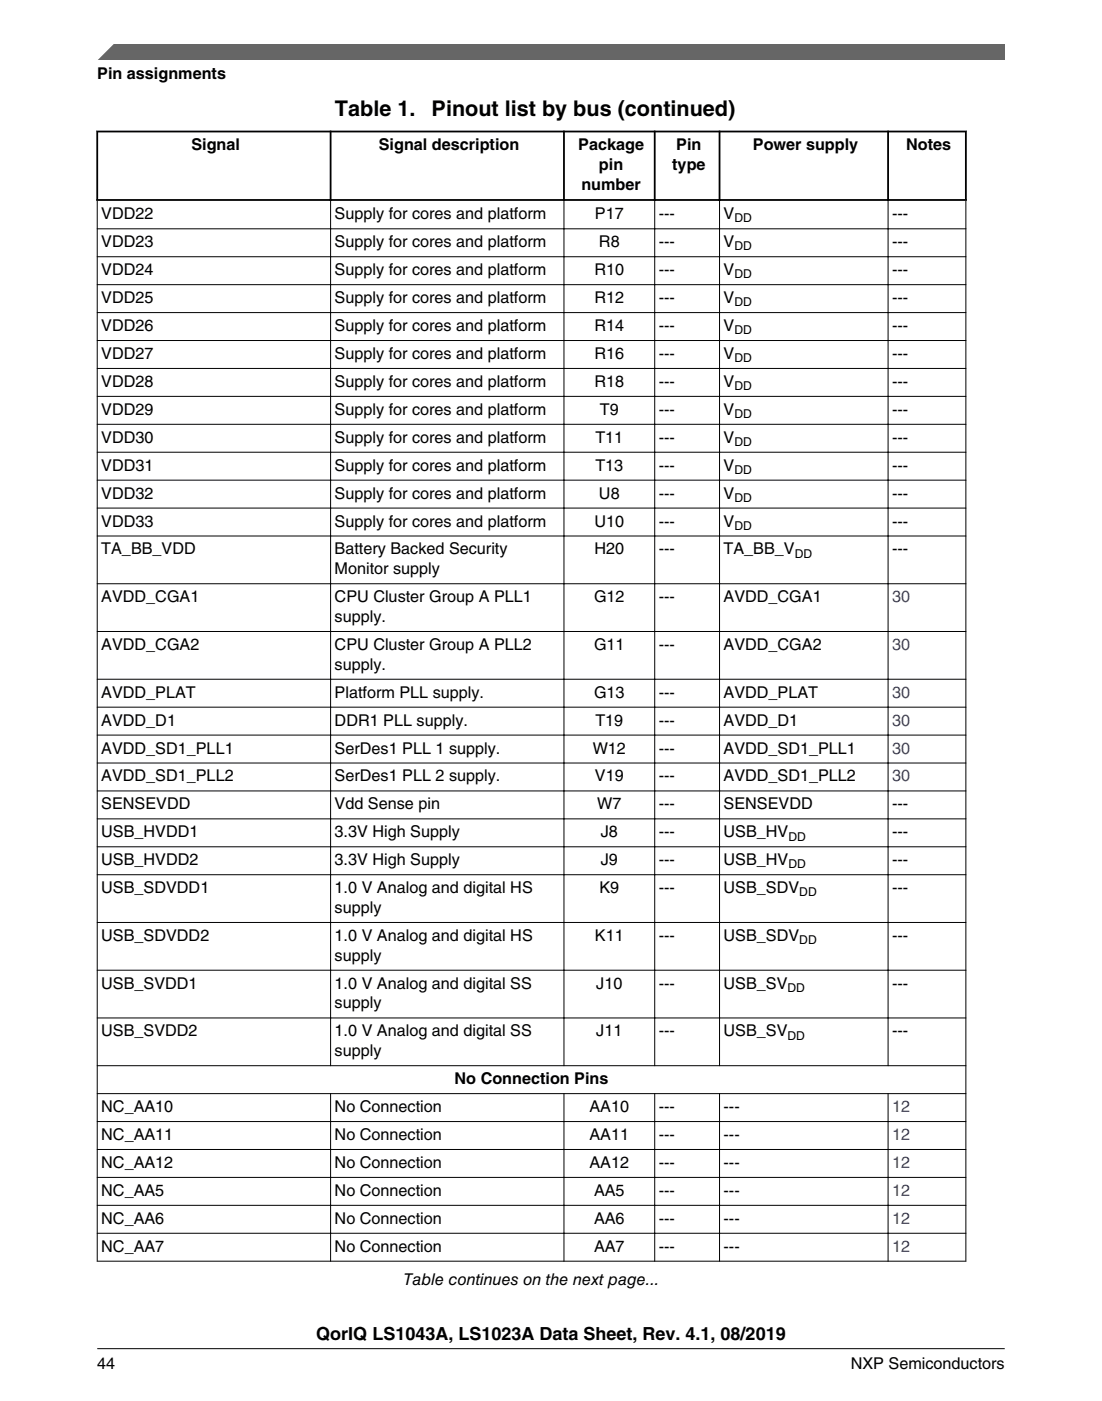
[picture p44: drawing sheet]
<svg xmlns="http://www.w3.org/2000/svg" width="216mm" height="274mm" viewBox="0 0 216 274" stroke-linecap="round" stroke-linejoin="round" font-family="sans-serif">
<defs><g id="words">
<g font-size="4.2">
<text x="65.6" y="22.7">Table 1.</text>
<text x="84.6" y="22.7">Pinout list by bus (continued)</text>
</g>
<text font-size="3.5" x="62" y="262.3">QorIQ LS1043A, LS1023A Data Sheet, Rev. 4.1, 08/2019</text>
<g font-size="3.2">
<text x="19" y="15.5">Pin assignments</text>
<text x="37.5" y="29.4">Signal</text>
<text x="74.2" y="29.4">Signal description</text>
<text x="113.3" y="29.4">Package</text>
<text x="132.5" y="29.4">Pin</text>
<text x="147.5" y="29.4">Power supply</text>
<text x="177.6" y="29.4">Notes</text>
<text x="117.4" y="33.3">pin</text>
<text x="131.7" y="33.3">type</text>
<text x="113.9" y="37.2">number</text>
<text x="19.8" y="42.9">VDD22</text>
<text x="65.6" y="42.9">Supply for cores and platform</text>
<text x="116.6" y="42.9">P17</text>
<text x="129.1" y="42.9">---</text>
<text x="141.8" y="42.9">V</text>
<text x="174.8" y="42.9">---</text>
<text x="19.8" y="48.4">VDD23</text>
<text x="19.8" y="53.9">VDD24</text>
<text x="65.6" y="48.4">Supply for cores and platform</text>
<text x="65.6" y="53.9">Supply for cores and platform</text>
<text x="116.5" y="53.9">R10</text>
<text x="117.4" y="48.4">R8</text>
<text x="129.1" y="48.4">---</text>
<text x="129.1" y="53.9">---</text>
<text x="141.8" y="48.4">V</text>
<text x="141.8" y="53.9">V</text>
<text x="174.8" y="48.4">---</text>
<text x="174.8" y="53.9">---</text>
<text x="19.8" y="59.3">VDD25</text>
<text x="65.6" y="59.3">Supply for cores and platform</text>
<text x="116.5" y="59.3">R12</text>
<text x="129.1" y="59.3">---</text>
<text x="141.8" y="59.3">V</text>
<text x="174.8" y="59.3">---</text>
<text x="19.8" y="64.8">VDD26</text>
<text x="65.6" y="64.8">Supply for cores and platform</text>
<text x="116.5" y="64.8">R14</text>
<text x="129.1" y="64.8">---</text>
<text x="141.8" y="64.8">V</text>
<text x="174.8" y="64.8">---</text>
<text x="19.8" y="70.3">VDD27</text>
<text x="65.6" y="70.3">Supply for cores and platform</text>
<text x="116.5" y="70.3">R16</text>
<text x="129.1" y="70.3">---</text>
<text x="141.8" y="70.3">V</text>
<text x="174.8" y="70.3">---</text>
<text x="19.8" y="75.8">VDD28</text>
<text x="65.6" y="75.8">Supply for cores and platform</text>
<text x="116.5" y="75.8">R18</text>
<text x="129.1" y="75.8">---</text>
<text x="141.8" y="75.8">V</text>
<text x="174.8" y="75.8">---</text>
<text x="19.8" y="81.2">VDD29</text>
<text x="65.6" y="81.2">Supply for cores and platform</text>
<text x="117.5" y="81.2">T9</text>
<text x="129.1" y="81.2">---</text>
<text x="141.8" y="81.2">V</text>
<text x="174.8" y="81.2">---</text>
<text x="19.8" y="86.7">VDD30</text>
<text x="65.6" y="86.7">Supply for cores and platform</text>
<text x="116.6" y="86.7">T11</text>
<text x="129.1" y="86.7">---</text>
<text x="141.8" y="86.7">V</text>
<text x="174.8" y="86.7">---</text>
<text x="19.8" y="92.2">VDD31</text>
<text x="65.6" y="92.2">Supply for cores and platform</text>
<text x="116.6" y="92.2">T13</text>
<text x="129.1" y="92.2">---</text>
<text x="141.8" y="92.2">V</text>
<text x="174.8" y="92.2">---</text>
<text x="19.8" y="97.6">VDD32</text>
<text x="65.6" y="97.6">Supply for cores and platform</text>
<text x="117.4" y="97.6">U8</text>
<text x="129.1" y="97.6">---</text>
<text x="141.8" y="97.6">V</text>
<text x="174.8" y="97.6">---</text>
<text x="19.8" y="103.1">VDD33</text>
<text x="65.6" y="103.1">Supply for cores and platform</text>
<text x="116.5" y="103.1">U10</text>
<text x="129.1" y="103.1">---</text>
<text x="141.8" y="103.1">V</text>
<text x="174.8" y="103.1">---</text>
<text x="19.8" y="108.6">TA_BB_VDD</text>
<text x="65.6" y="108.6">Battery Backed Security</text>
<text x="65.6" y="112.4">Monitor supply</text>
<text x="116.5" y="108.6">H20</text>
<text x="129.1" y="108.6">---</text>
<text x="141.8" y="108.6">TA_BB_V</text>
<text x="174.8" y="108.6">---</text>
<text x="19.8" y="117.9">AVDD_CGA1</text>
<text x="65.6" y="117.9">CPU Cluster Group A PLL1</text>
<text x="116.4" y="117.9">G12</text>
<text x="129.1" y="117.9">---</text>
<text x="141.8" y="117.9">AVDD_CGA1</text>
<text x="65.6" y="121.8">supply.</text>
<text x="19.8" y="127.3">AVDD_CGA2</text>
<text x="65.6" y="127.3">CPU Cluster Group A PLL2</text>
<text x="65.6" y="131.1">supply.</text>
<text x="116.4" y="127.3">G11</text>
<text x="129.1" y="127.3">---</text>
<text x="141.8" y="127.3">AVDD_CGA2</text>
<text x="19.8" y="136.6">AVDD_PLAT</text>
<text x="65.6" y="136.6">Platform PLL supply.</text>
<text x="116.4" y="136.6">G13</text>
<text x="129.1" y="136.6">---</text>
<text x="141.8" y="136.6">AVDD_PLAT</text>
<text x="19.8" y="142.1">AVDD_D1</text>
<text x="65.6" y="142.1">DDR1 PLL supply.</text>
<text x="116.6" y="142.1">T19</text>
<text x="129.1" y="142.1">---</text>
<text x="141.8" y="142.1">AVDD_D1</text>
<text x="19.8" y="147.5">AVDD_SD1_PLL1</text>
<text x="65.6" y="147.5">SerDes1 PLL 1 supply.</text>
<text x="116.1" y="147.5">W12</text>
<text x="129.1" y="147.5">---</text>
<text x="141.8" y="147.5">AVDD_SD1_PLL1</text>
<text x="19.8" y="153">AVDD_SD1_PLL2</text>
<text x="65.6" y="153">SerDes1 PLL 2 supply.</text>
<text x="116.6" y="153">V19</text>
<text x="129.1" y="153">---</text>
<text x="141.8" y="153">AVDD_SD1_PLL2</text>
<text x="19.8" y="158.5">SENSEVDD</text>
<text x="65.6" y="158.5">Vdd Sense pin</text>
<text x="117" y="158.5">W7</text>
<text x="129.1" y="158.5">---</text>
<text x="141.8" y="158.5">SENSEVDD</text>
<text x="174.8" y="158.5">---</text>
<text x="19.8" y="163.9">USB_HVDD1</text>
<text x="65.6" y="163.9">3.3V High Supply</text>
<text x="117.7" y="163.9">J8</text>
<text x="129.1" y="163.9">---</text>
<text x="141.8" y="163.9">USB_HV</text>
<text x="174.8" y="163.9">---</text>
<text x="19.8" y="169.4">USB_HVDD2</text>
<text x="65.6" y="169.4">3.3V High Supply</text>
<text x="117.7" y="169.4">J9</text>
<text x="129.1" y="169.4">---</text>
<text x="141.8" y="169.4">USB_HV</text>
<text x="174.8" y="169.4">---</text>
<text x="19.8" y="174.9">USB_SDVDD1</text>
<text x="65.6" y="174.9">1.0 V Analog and digital HS</text>
<text x="65.6" y="178.8">supply</text>
<text x="117.4" y="174.9">K9</text>
<text x="129.1" y="174.9">---</text>
<text x="141.8" y="174.9">USB_SDV</text>
<text x="174.8" y="174.9">---</text>
<text x="19.8" y="184.2">USB_SDVDD2</text>
<text x="65.6" y="184.2">1.0 V Analog and digital HS</text>
<text x="116.6" y="184.2">K11</text>
<text x="129.1" y="184.2">---</text>
<text x="141.8" y="184.2">USB_SDV</text>
<text x="174.8" y="184.2">---</text>
<text x="65.6" y="188.1">supply</text>
<text x="19.8" y="193.6">USB_SVDD1</text>
<text x="65.6" y="193.6">1.0 V Analog and digital SS</text>
<text x="65.6" y="197.5">supply</text>
<text x="116.8" y="193.6">J10</text>
<text x="129.1" y="193.6">---</text>
<text x="141.8" y="193.6">USB_SV</text>
<text x="174.8" y="193.6">---</text>
<text x="19.8" y="202.9">USB_SVDD2</text>
<text x="65.6" y="202.9">1.0 V Analog and digital SS</text>
<text x="116.8" y="202.9">J11</text>
<text x="129.1" y="202.9">---</text>
<text x="141.8" y="202.9">USB_SV</text>
<text x="174.8" y="202.9">---</text>
<text x="65.6" y="206.8">supply</text>
<text x="89.1" y="212.3">No Connection Pins</text>
<text x="19.8" y="217.7">NC_AA10</text>
<text x="65.6" y="217.7">No Connection</text>
<text x="115.5" y="217.7">AA10</text>
<text x="129.1" y="217.7">---</text>
<text x="141.8" y="217.7">---</text>
<text x="19.8" y="223.2">NC_AA11</text>
<text x="65.6" y="223.2">No Connection</text>
<text x="115.5" y="223.2">AA11</text>
<text x="129.1" y="223.2">---</text>
<text x="141.8" y="223.2">---</text>
<text x="19.8" y="228.7">NC_AA12</text>
<text x="65.6" y="228.7">No Connection</text>
<text x="115.5" y="228.7">AA12</text>
<text x="129.1" y="228.7">---</text>
<text x="141.8" y="228.7">---</text>
<text x="19.8" y="234.1">NC_AA5</text>
<text x="19.8" y="239.6">NC_AA6</text>
<text x="65.6" y="234.1">No Connection</text>
<text x="65.6" y="239.6">No Connection</text>
<text x="116.4" y="234.1">AA5</text>
<text x="116.4" y="239.6">AA6</text>
<text x="129.1" y="234.1">---</text>
<text x="129.1" y="239.6">---</text>
<text x="141.8" y="234.1">---</text>
<text x="141.8" y="239.6">---</text>
<text x="19.8" y="245.1">NC_AA7</text>
<text x="65.6" y="245.1">No Connection</text>
<text x="116.4" y="245.1">AA7</text>
<text x="129.1" y="245.1">---</text>
<text x="141.8" y="245.1">---</text>
<text x="79.1" y="251.6">Table continues on the next page...</text>
<text x="19" y="268">44</text>
<text x="166.7" y="268">NXP Semiconductors</text>
</g>
<g font-size="3.2" fill="#00f">
<text x="174.8" y="117.9">30</text>
<text x="174.8" y="127.3">30</text>
<text x="174.8" y="136.6">30</text>
<text x="174.8" y="142.1">30</text>
<text x="174.8" y="147.5">30</text>
<text x="174.8" y="153">30</text>
<text x="174.8" y="217.7">12</text>
<text x="174.8" y="223.2">12</text>
<text x="174.8" y="228.7">12</text>
<text x="174.8" y="234.1">12</text>
<text x="174.8" y="239.6">12</text>
<text x="174.8" y="245.1">12</text>
</g>
<g font-size="2.4">
<text x="143.9" y="43.5">DD</text>
<text x="143.9" y="49">DD</text>
<text x="143.9" y="54.5">DD</text>
<text x="143.9" y="60">DD</text>
<text x="143.9" y="65.4">DD</text>
<text x="143.9" y="70.9">DD</text>
<text x="143.9" y="76.4">DD</text>
<text x="143.9" y="81.9">DD</text>
<text x="143.9" y="87.3">DD</text>
<text x="143.9" y="92.8">DD</text>
<text x="143.9" y="98.3">DD</text>
<text x="143.9" y="103.7">DD</text>
<text x="155.7" y="109.2">DD</text>
<text x="154.5" y="164.6">DD</text>
<text x="154.5" y="170">DD</text>
<text x="156.6" y="175.5">DD</text>
<text x="156.6" y="184.9">DD</text>
<text x="154.3" y="194.2">DD</text>
<text x="154.3" y="203.6">DD</text>
</g>
</g></defs>
<path d="M18.9 25.8h170.5M18.9 39.2h170.5M19 25.6v13.7M64.8 25.6v13.7M110.5 25.6v13.7M128.3 25.6v13.7M141 25.6v13.7M174 25.6v13.7M189.2 25.6v13.7" fill="none" stroke="#000" stroke-width=".35"/>
<g fill="none" stroke="#000" stroke-width=".2">
<path d="M19 39.3v207.7M64.8 38.9v169.9M110.5 38.9v169.9M128.3 38.9v169.9M141 38.9v169.9M174 38.9v169.9M189.2 39.3v207.7M19 44.8h170.3M19 50.3h170.3M19 55.7h170.3M19 61.2h170.3M19 66.7h170.3"/>
<path d="M19 72.1h170.3M19 77.6h170.3M19 83.1h170.3M19 88.5h170.3M19 94h170.3M19 99.5h170.3M19 105h170.3M19 114.3h170.3M19 123.6h170.3M19 133h170.3M19 138.5h170.3M19 143.9h170.3"/>
<path d="M19 149.4h170.3M19 154.9h170.3M19 160.3h170.3M19 165.8h170.3M19 171.3h170.3M19 180.6h170.3M19 190h170.3M19 199.3h170.3M19 208.7h170.3M19 214.1h170.3M19 219.6h170.3M64.8 214v33"/>
<path d="M110.5 214v33M128.3 214v33M141 214v33M174 214v33M19 225.1h170.3M19 230.5h170.3M19 236h170.3M19 241.5h170.3M19 246.9h170.3"/>
</g>
<path d="M19 11.7l5.7-3.1 172.2 .1v3z" fill="#666"/>
<path d="M22.5 8.6l-3.1 3.1" fill="none" stroke="#666" stroke-width=".28"/>
<path d="M19 264.1h177.8" fill="none" stroke="#000" stroke-width=".2"/>
<use href="#words"/>
</svg>
